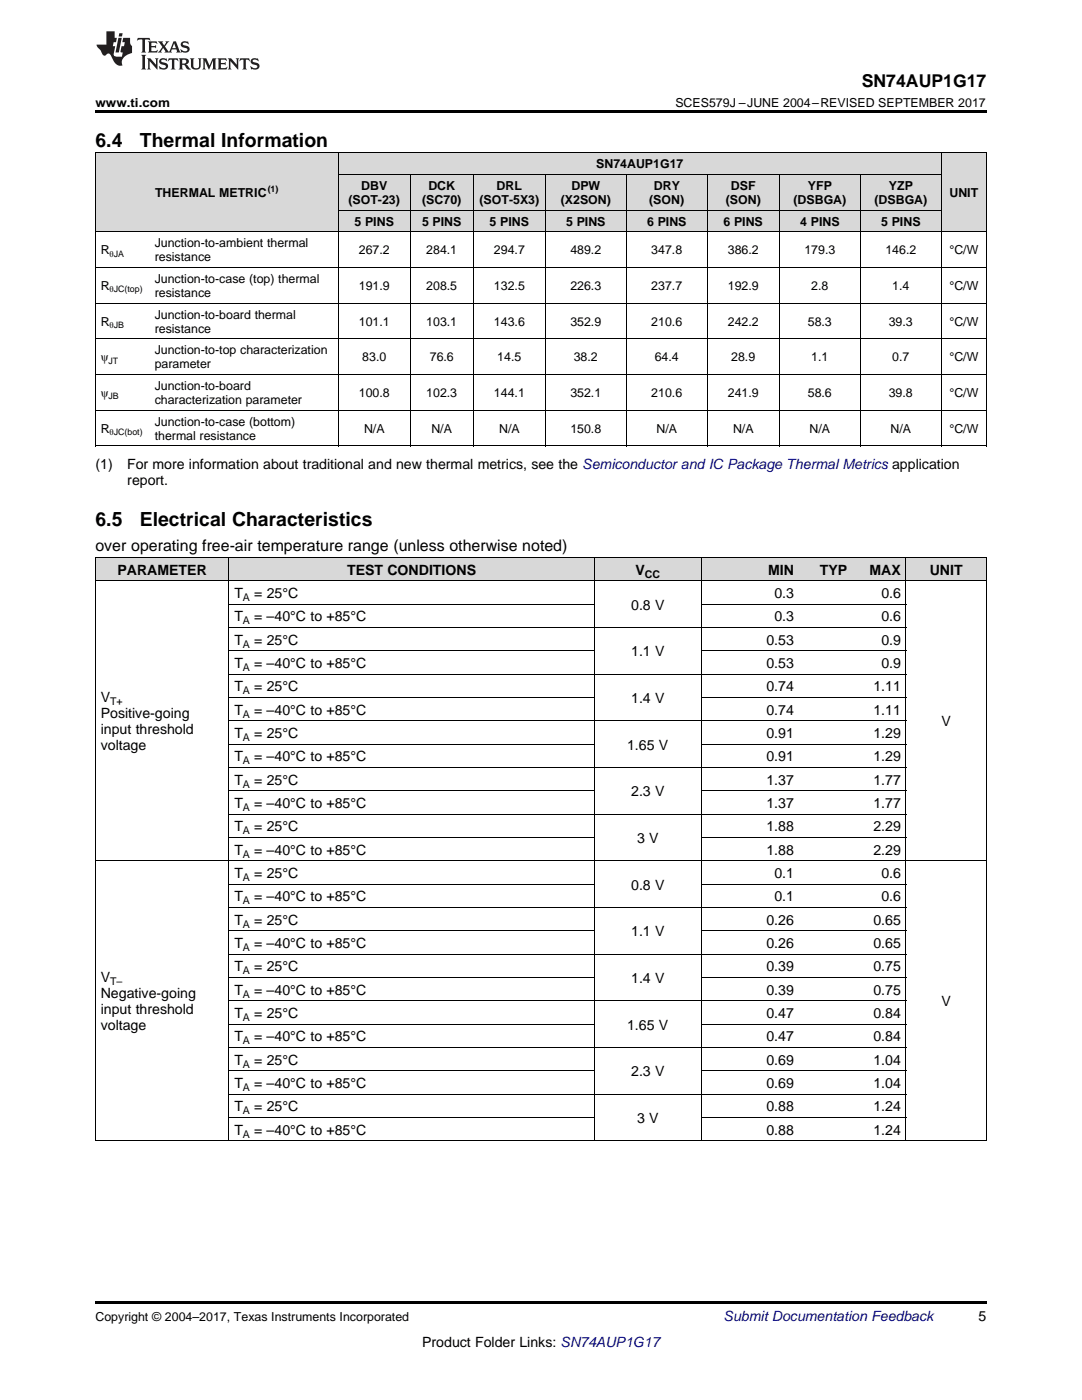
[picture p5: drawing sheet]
<svg xmlns="http://www.w3.org/2000/svg" width="216mm" height="279mm" viewBox="0 0 216 279" stroke-linecap="round" stroke-linejoin="round" font-family="sans-serif">
<defs><g id="words">
<g font-size="3.9">
<text x="19" y="29.3">6.4</text>
<text x="27.9" y="29.3">Thermal Information</text>
<text x="19" y="104.9">6.5</text>
<text x="27.9" y="104.9">Electrical Characteristics</text>
</g>
<text font-size="3.5" x="171.9" y="17.3">SN74AUP1G17</text>
<text font-size="3.2" x="19" y="110">over operating free-air temperature range (unless otherwise noted)</text>
<g font-size="2.8">
<text x="19" y="93.6">(1)</text>
<text x="25.4" y="93.6">For more information about traditional and new thermal metrics, see the Semiconductor and IC Package Thermal Metrics application</text>
<text x="25.4" y="96.8">report.</text>
<text x="23.4" y="114.7">PARAMETER</text>
<text x="46.8" y="119.3">T</text>
<text x="50.7" y="119.3">= 25°C</text>
<text x="69.3" y="114.7">TEST CONDITIONS</text>
<text x="126.8" y="114.7">V</text>
<text x="153.2" y="114.7">MIN</text>
<text x="154.5" y="119.3">0.3</text>
<text x="163.6" y="114.7">TYP</text>
<text x="173.5" y="114.7">MAX</text>
<text x="175.9" y="119.3">0.6</text>
<text x="185.5" y="114.7">UNIT</text>
<text x="46.8" y="124">T</text>
<text x="50.7" y="124">= –40°C to +85°C</text>
<text x="125.9" y="121.7">0.8 V</text>
<text x="154.5" y="124">0.3</text>
<text x="175.9" y="124">0.6</text>
<text x="46.8" y="128.7">T</text>
<text x="50.7" y="128.7">= 25°C</text>
<text x="125.9" y="131">1.1 V</text>
<text x="152.9" y="128.7">0.53</text>
<text x="175.9" y="128.7">0.9</text>
<text x="46.8" y="133.3">T</text>
<text x="46.8" y="138">T</text>
<text x="50.7" y="133.3">= –40°C to +85°C</text>
<text x="50.7" y="138">= 25°C</text>
<text x="152.9" y="133.3">0.53</text>
<text x="152.9" y="138">0.74</text>
<text x="174.3" y="138">1.11</text>
<text x="175.9" y="133.3">0.9</text>
<text x="20.1" y="140.2">V</text>
<text x="20.1" y="143.4">Positive-going</text>
<text x="46.8" y="142.6">T</text>
<text x="50.7" y="142.6">= –40°C to +85°C</text>
<text x="125.9" y="140.3">1.4 V</text>
<text x="152.9" y="142.6">0.74</text>
<text x="174.3" y="142.6">1.11</text>
<text x="20.1" y="146.5">input threshold</text>
<text x="20.1" y="149.7">voltage</text>
<text x="46.8" y="147.3">T</text>
<text x="50.7" y="147.3">= 25°C</text>
<text x="125.1" y="149.6">1.65 V</text>
<text x="152.9" y="147.3">0.91</text>
<text x="174.3" y="147.3">1.29</text>
<text x="187.9" y="145">V</text>
<text x="46.8" y="151.9">T</text>
<text x="50.7" y="151.9">= –40°C to +85°C</text>
<text x="152.9" y="151.9">0.91</text>
<text x="174.3" y="151.9">1.29</text>
<text x="46.8" y="156.6">T</text>
<text x="46.8" y="161.3">T</text>
<text x="50.7" y="156.6">= 25°C</text>
<text x="50.7" y="161.3">= –40°C to +85°C</text>
<text x="125.9" y="158.9">2.3 V</text>
<text x="152.9" y="156.6">1.37</text>
<text x="152.9" y="161.3">1.37</text>
<text x="174.3" y="156.6">1.77</text>
<text x="174.3" y="161.3">1.77</text>
<text x="46.8" y="165.9">T</text>
<text x="50.7" y="165.9">= 25°C</text>
<text x="152.9" y="165.9">1.88</text>
<text x="174.3" y="165.9">2.29</text>
<text x="46.8" y="170.6">T</text>
<text x="50.7" y="170.6">= –40°C to +85°C</text>
<text x="127.1" y="168.2">3 V</text>
<text x="152.9" y="170.6">1.88</text>
<text x="174.3" y="170.6">2.29</text>
<text x="46.8" y="175.2">T</text>
<text x="46.8" y="179.9">T</text>
<text x="50.7" y="175.2">= 25°C</text>
<text x="50.7" y="179.9">= –40°C to +85°C</text>
<text x="125.9" y="177.6">0.8 V</text>
<text x="154.5" y="175.2">0.1</text>
<text x="154.5" y="179.9">0.1</text>
<text x="175.9" y="175.2">0.6</text>
<text x="175.9" y="179.9">0.6</text>
<text x="46.8" y="184.5">T</text>
<text x="50.7" y="184.5">= 25°C</text>
<text x="152.9" y="184.5">0.26</text>
<text x="174.3" y="184.5">0.65</text>
<text x="46.8" y="189.2">T</text>
<text x="50.7" y="189.2">= –40°C to +85°C</text>
<text x="125.9" y="186.9">1.1 V</text>
<text x="152.9" y="189.2">0.26</text>
<text x="174.3" y="189.2">0.65</text>
<text x="20.1" y="196.1">V</text>
<text x="46.8" y="193.9">T</text>
<text x="50.7" y="193.9">= 25°C</text>
<text x="125.9" y="196.2">1.4 V</text>
<text x="152.9" y="193.9">0.39</text>
<text x="174.3" y="193.9">0.75</text>
<text x="20.1" y="199.2">Negative-going</text>
<text x="20.1" y="202.4">input threshold</text>
<text x="46.8" y="198.5">T</text>
<text x="46.8" y="203.2">T</text>
<text x="50.7" y="198.5">= –40°C to +85°C</text>
<text x="50.7" y="203.2">= 25°C</text>
<text x="152.9" y="198.5">0.39</text>
<text x="152.9" y="203.2">0.47</text>
<text x="174.3" y="198.5">0.75</text>
<text x="174.3" y="203.2">0.84</text>
<text x="187.9" y="200.8">V</text>
<text x="20.1" y="205.6">voltage</text>
<text x="46.8" y="207.8">T</text>
<text x="50.7" y="207.8">= –40°C to +85°C</text>
<text x="125.1" y="205.5">1.65 V</text>
<text x="152.9" y="207.8">0.47</text>
<text x="174.3" y="207.8">0.84</text>
<text x="46.8" y="212.5">T</text>
<text x="50.7" y="212.5">= 25°C</text>
<text x="125.9" y="214.8">2.3 V</text>
<text x="152.9" y="212.5">0.69</text>
<text x="174.3" y="212.5">1.04</text>
<text x="46.8" y="217.1">T</text>
<text x="46.8" y="221.8">T</text>
<text x="50.7" y="217.1">= –40°C to +85°C</text>
<text x="50.7" y="221.8">= 25°C</text>
<text x="152.9" y="217.1">0.69</text>
<text x="152.9" y="221.8">0.88</text>
<text x="174.3" y="217.1">1.04</text>
<text x="174.3" y="221.8">1.24</text>
<text x="46.8" y="226.4">T</text>
<text x="50.7" y="226.4">= –40°C to +85°C</text>
<text x="127.1" y="224.1">3 V</text>
<text x="152.9" y="226.4">0.88</text>
<text x="174.3" y="226.4">1.24</text>
<text x="195.3" y="263.6">5</text>
<text x="84.2" y="268.9">Product Folder Links: SN74AUP1G17</text>
</g>
<text font-size="2.8" fill="#0000c8" x="144.4" y="263.6">Submit Documentation Feedback</text>
<g font-size="2.5">
<text x="19" y="21.4">www.ti.com</text>
<text x="134.8" y="21.4">SCES579J –JUNE 2004–REVISED SEPTEMBER 2017</text>
<text x="119" y="33.6">SN74AUP1G17</text>
<text x="30.9" y="39.3">THERMAL METRIC</text>
<text x="69.5" y="40.7">(SOT-23)</text>
<text x="72.1" y="37.9">DBV</text>
<text x="84.2" y="40.7">(SC70)</text>
<text x="85.5" y="37.9">DCK</text>
<text x="95.7" y="40.7">(SOT-5X3)</text>
<text x="99.1" y="37.9">DRL</text>
<text x="111.9" y="40.7">(X2SON)</text>
<text x="114" y="37.9">DPW</text>
<text x="129.5" y="40.7">(SON)</text>
<text x="130.5" y="37.9">DRY</text>
<text x="144.8" y="40.7">(SON)</text>
<text x="145.8" y="37.9">DSF</text>
<text x="158.3" y="40.7">(DSBGA)</text>
<text x="161.2" y="37.9">YFP</text>
<text x="174.5" y="40.7">(DSBGA)</text>
<text x="177.4" y="37.9">YZP</text>
<text x="189.4" y="39.3">UNIT</text>
<text x="70.7" y="45">5 PINS</text>
<text x="84.2" y="45">5 PINS</text>
<text x="97.7" y="45">5 PINS</text>
<text x="113" y="45">5 PINS</text>
<text x="129.1" y="45">6 PINS</text>
<text x="144.4" y="45">6 PINS</text>
<text x="159.7" y="45">4 PINS</text>
<text x="175.8" y="45">5 PINS</text>
<text x="20.1" y="50.7">R</text>
<text x="30.9" y="49.3">Junction-to-ambient thermal</text>
<text x="30.9" y="52.1">resistance</text>
<text x="71.6" y="50.7">267.2</text>
<text x="85.1" y="50.7">284.1</text>
<text x="98.6" y="50.7">294.7</text>
<text x="113.8" y="50.7">489.2</text>
<text x="130" y="50.7">347.8</text>
<text x="145.2" y="50.7">386.2</text>
<text x="160.5" y="50.7">179.3</text>
<text x="176.7" y="50.7">146.2</text>
<text x="189.4" y="50.7">°C/W</text>
<text x="20.1" y="57.9">R</text>
<text x="30.9" y="56.4">Junction-to-case (top) thermal</text>
<text x="30.9" y="59.3">resistance</text>
<text x="71.6" y="57.9">191.9</text>
<text x="85.1" y="57.9">208.5</text>
<text x="98.6" y="57.9">132.5</text>
<text x="113.8" y="57.9">226.3</text>
<text x="130" y="57.9">237.7</text>
<text x="145.2" y="57.9">192.9</text>
<text x="161.9" y="57.9">2.8</text>
<text x="178" y="57.9">1.4</text>
<text x="189.4" y="57.9">°C/W</text>
<text x="20.1" y="65">R</text>
<text x="30.9" y="63.6">Junction-to-board thermal</text>
<text x="71.6" y="65">101.1</text>
<text x="85.1" y="65">103.1</text>
<text x="98.6" y="65">143.6</text>
<text x="113.8" y="65">352.9</text>
<text x="130" y="65">210.6</text>
<text x="145.2" y="65">242.2</text>
<text x="161.2" y="65">58.3</text>
<text x="177.3" y="65">39.3</text>
<text x="189.4" y="65">°C/W</text>
<text x="30.9" y="66.4">resistance</text>
<text x="30.9" y="70.7">Junction-to-top characterization</text>
<text x="20.1" y="72.1">ψ</text>
<text x="30.9" y="73.5">parameter</text>
<text x="30.9" y="77.8">Junction-to-board</text>
<text x="72.3" y="72.1">83.0</text>
<text x="85.8" y="72.1">76.6</text>
<text x="99.2" y="72.1">14.5</text>
<text x="114.5" y="72.1">38.2</text>
<text x="130.6" y="72.1">64.4</text>
<text x="145.9" y="72.1">28.9</text>
<text x="161.9" y="72.1">1.1</text>
<text x="178" y="72.1">0.7</text>
<text x="189.4" y="72.1">°C/W</text>
<text x="20.1" y="79.2">ψ</text>
<text x="30.9" y="80.6">characterization parameter</text>
<text x="71.6" y="79.2">100.8</text>
<text x="85.1" y="79.2">102.3</text>
<text x="98.6" y="79.2">144.1</text>
<text x="113.8" y="79.2">352.1</text>
<text x="130" y="79.2">210.6</text>
<text x="145.2" y="79.2">241.9</text>
<text x="161.2" y="79.2">58.6</text>
<text x="177.3" y="79.2">39.8</text>
<text x="189.4" y="79.2">°C/W</text>
<text x="20.1" y="86.4">R</text>
<text x="30.9" y="84.9">Junction-to-case (bottom)</text>
<text x="30.9" y="87.8">thermal resistance</text>
<text x="72.6" y="86.4">N/A</text>
<text x="86.1" y="86.4">N/A</text>
<text x="99.6" y="86.4">N/A</text>
<text x="113.8" y="86.4">150.8</text>
<text x="131" y="86.4">N/A</text>
<text x="146.3" y="86.4">N/A</text>
<text x="161.5" y="86.4">N/A</text>
<text x="177.7" y="86.4">N/A</text>
<text x="189.4" y="86.4">°C/W</text>
<text x="19" y="263.6">Copyright © 2004–2017, Texas Instruments Incorporated</text>
</g>
<g font-size="2.1">
<text x="48.5" y="119.9">A</text>
<text x="128.7" y="115.3">CC</text>
<text x="48.5" y="124.6">A</text>
<text x="48.5" y="129.2">A</text>
<text x="48.5" y="133.9">A</text>
<text x="22" y="140.8">T+</text>
<text x="48.5" y="138.5">A</text>
<text x="48.5" y="143.2">A</text>
<text x="48.5" y="147.8">A</text>
<text x="48.5" y="152.5">A</text>
<text x="48.5" y="157.2">A</text>
<text x="48.5" y="161.8">A</text>
<text x="48.5" y="166.5">A</text>
<text x="48.5" y="171.1">A</text>
<text x="48.5" y="175.8">A</text>
<text x="48.5" y="180.4">A</text>
<text x="48.5" y="185.1">A</text>
<text x="48.5" y="189.8">A</text>
<text x="22" y="196.6">T–</text>
<text x="48.5" y="194.4">A</text>
<text x="48.5" y="199.1">A</text>
<text x="48.5" y="203.7">A</text>
<text x="48.5" y="208.4">A</text>
<text x="48.5" y="213">A</text>
<text x="48.5" y="217.7">A</text>
<text x="48.5" y="222.4">A</text>
<text x="48.5" y="227">A</text>
</g>
<g font-size="1.8">
<text x="53.4" y="38.3">(1)</text>
<text x="21.9" y="51.2">θJA</text>
<text x="21.9" y="58.3">θJC(top)</text>
<text x="21.9" y="65.5">θJB</text>
<text x="21.6" y="72.6">JT</text>
<text x="21.6" y="79.7">JB</text>
<text x="21.9" y="86.9">θJC(bot)</text>
</g>
</g></defs>
<g fill="#d8d8d8">
<path d="M19 111.3h8.9v4.7h-8.9z"/>
<path d="M27.9 111.3h17.8v4.7h-17.8z"/>
<path d="M45.7 111.3h39.1v4.7h-39.1z"/>
<path d="M84.8 111.3h33.8v4.7h-33.8z"/>
<path d="M118.6 111.3h21.3v4.7h-21.3z"/>
<path d="M139.9 111.3h19.6v4.7h-19.6z"/>
<path d="M159.5 111.3h10.7v4.7h-10.7z"/>
<path d="M170.2 111.3h10.6v4.7h-10.6z"/>
<path d="M180.8 111.3h16v4.7h-16z"/>
<path d="M19 30.6h10.8v15.7h-10.8z"/>
<path d="M29.8 30.6h37.7v15.7h-37.7z"/>
<path d="M187.9 30.6h8.9v15.7h-8.9z"/>
<path d="M67.5 42h14.4v4.3h-14.4z"/>
<path d="M81.9 42h12.6v4.3h-12.6z"/>
<path d="M94.5 42h14.3v4.3h-14.3z"/>
<path d="M108.8 42h16.2v4.3h-16.2z"/>
<path d="M125 42h16.1v4.3h-16.1z"/>
<path d="M141.1 42h14.4v4.3h-14.4z"/>
<path d="M155.5 42h16.2v4.3h-16.2z"/>
<path d="M171.7 42h16.2v4.3h-16.2z"/>
<path d="M67.5 34.9h14.4v7.1h-14.4z"/>
<path d="M81.9 34.9h12.6v7.1h-12.6z"/>
<path d="M94.5 34.9h14.3v7.1h-14.3z"/>
<path d="M108.8 34.9h16.2v7.1h-16.2z"/>
<path d="M125 34.9h16.1v7.1h-16.1z"/>
<path d="M141.1 34.9h14.4v7.1h-14.4z"/>
<path d="M155.5 34.9h16.2v7.1h-16.2z"/>
<path d="M171.7 34.9h16.2v7.1h-16.2z"/>
<path d="M67.5 30.6h14.4v4.3h-14.4z"/>
<path d="M81.9 30.6h12.6v4.3h-12.6z"/>
<path d="M94.5 30.6h14.3v4.3h-14.3z"/>
<path d="M108.8 30.6h16.2v4.3h-16.2z"/>
<path d="M125 30.6h16.1v4.3h-16.1z"/>
<path d="M141.1 30.6h14.4v4.3h-14.4z"/>
<path d="M155.5 30.6h16.2v4.3h-16.2z"/>
<path d="M171.7 30.6h16.2v4.3h-16.2z"/>
</g>
<g fill="#000">
<path d="M19 22h177.8v.5h-177.8zM19 89h.2zM67.4 89h.1zM81.8 89h.1zM94.4 89h.1zM108.7 89h.1zM124.9 89h.1zM141 89h.1zM155.4 89h.1zM171.6 89h.1zM187.7 89h.2zM196.7 89h.1z"/>
<path d="M19 259.7h177.8v.5h-177.8z"/>
</g>
<g fill="none" stroke="#000" stroke-width=".2">
<path d="M19 30.5h177.8M19.1 30.5v58.5M67.5 30.5v58.5M67.5 34.8h120.3M81.8 34.8v54.2M94.4 34.8v54.2M108.8 34.8v54.2M124.9 34.8v54.2M141.1 34.8v54.2M155.5 34.8v54.2M171.6 34.8v54.2M187.8 30.5v58.5"/>
<path d="M196.8 30.5v58.5M19 53.4h177.8M19 46.2h177.8M67.5 41.9h120.4M19 74.7h177.8M19 67.6h177.8M19 60.5h177.8M19 89h177.8M19 81.9h177.8M19 111.2l177.8 .1v116.4M19 115.9h177.8M19.1 111.3v116.4"/>
<path d="M45.7 111.3v116.4M118.6 111.3v116.4M139.9 111.3v116.4M180.8 111.3v116.4M45.7 139.2h72.9M45.7 134.5h135.1M45.7 129.9h72.9M45.7 125.2h135.1M45.7 120.6h72.9M139.9 139.2h40.9M139.9 129.9h40.9M139.9 120.6h40.9"/>
<path d="M45.7 157.8h72.9M45.7 153.2h135.1M45.7 148.5h72.9M45.7 143.8h135.1M139.9 157.8h40.9M139.9 148.5h40.9M19 171.8h177.8M45.7 176.4h72.9M45.7 167.1h72.9M45.7 162.5h135.1M139.9 176.4h40.9M139.9 167.1h40.9"/>
<path d="M45.7 199.7h135.1M45.7 195.1h72.9M45.7 190.4h135.1M45.7 185.8h72.9M45.7 181.1h135.1M139.9 195.1h40.9M139.9 185.8h40.9M45.7 218.4h135.1M45.7 213.7h72.9M45.7 209h135.1M45.7 204.4h72.9M139.9 213.7h40.9"/>
<path d="M139.9 204.4h40.9M19 227.7h177.8M45.7 223h72.9M139.9 223h40.9"/>
</g>
<g fill="#231f20">
<path d="M27.5 7.6l-.1 .5 .4-.2h.6v.1v2.1l-.2 .4h1l-.3-.4v-2.1l.1-.1h.5l.5 .2-.2-.5zM29.5 8.3l.2 .3v1.5l-.2 .4h1.8l.2-.6a1.04 1.04 0 0 1-1.3 .2v-.7h.6l.3 .2v-.6l-.3 .2h-.6v-.6l.8-.1 .4 .3-.2-.5zM31.5 8.3l.9 1.1-.9 1.1h.8l-.2-.2 .5-.7 .4 .7-.2 .2h1.5l-.1-.2 .1-.4h.9l.1 .4-.2 .2h1l-.3-.3-.7-1.9h-.5l-.9 2-.8-1 .9-1h-.8l.1 .3-.3 .5-.4-.6 .2-.2zM34.7 8.6l.4 1h-.7zM36.3 8.4a.63 .63 0 0 0-.2 .7 .63 .63 0 0 0 .6 .4l.6 .2 .1 .2a.75 .75 0 0 1-.7 .4 .75 .75 0 0 1-.6-.5l.1 .7 .1-.1a1.11 1.11 0 0 0 1.5-.6 1.13 1.13 0 0 0-1.2-.8l-.1-.4a1.04 1.04 0 0 1 1.2 .2l-.2-.5-.1 .1-.5-.2zM28.2 10.9l.2 .4v2.2l-.2 .4h1l-.3-.4v-2.2l.3-.4zM29.3 11.6l.3 .4v1.5l-.3 .4h.8l-.2-.4v-1.3l1.5 1.7v-1.9l.2-.4h-.7l.2 .4v.9l-1.1-1.3zM32 11.8a.62 .62 0 0 0-.2 .7 .62 .62 0 0 0 .6 .4l.6 .1 .1 .3a.76 .76 0 0 1-.7 .3 .76 .76 0 0 1-.6-.4l.1 .7 .1-.1a1.11 1.11 0 0 0 1.5-.6 1.13 1.13 0 0 0-1.2-.8l-.1-.4a1.04 1.04 0 0 1 1.2 .2l-.2-.6-.1 .1-.5-.1zM33.7 11.6l-.2 .6a.61 .61 0 0 1 .8-.3v1.6l-.2 .4h.9l-.2-.4v-1.6a.63 .63 0 0 1 .8 .3l-.2-.6zM35.6 11.6l.3 .4v1.5l-.3 .4h1l-.2-.2v-.8l.5 .2a.76 .76 0 0 0 1.2 .7l-1-1a.58 .58 0 0 0 .6-.5 .58 .58 0 0 0-.5-.6zM36.4 11.9h.1a.45 .45 0 0 1 .5 .1 .45 .45 0 0 1 .1 .5l-.7 .2zM37.9 11.6l.2 .2a2.17 2.17 0 0 0 .3 1.9 .99 .99 0 0 0 1.6-.6v-1.1l.2-.4h-.7l.2 .2a1.92 1.92 0 0 1-.2 1.8 .6 .6 0 0 1-.9-.5v-1.1l.2-.4zM40.4 11.6l.2 .4v1.5l-.2 .4h.7l-.2-.4v-1.4l.8 1.8 .8-1.8v1.4l-.2 .4h.9l-.2-.4v-1.5l.2-.4h-.8l-.6 1.5-.6-1.5zM43.4 11.6l.2 .4v1.5l-.2 .4h1.8l.2-.6a1.04 1.04 0 0 1-1.3 .1v-.6h.5l.4 .2v-.6l-.4 .2h-.5v-.7h.8l.3 .3-.1-.6zM45.5 11.6l.2 .4v1.5l-.2 .4h.7l-.2-.4v-1.3l1.5 1.7v-1.9l.2-.4h-.7l.2 .4v.9l-1.1-1.3zM47.9 11.6l-.1 .6a.61 .61 0 0 1 .8-.3v1.6l-.3 .4h1l-.3-.4 .1-1.6a.63 .63 0 0 1 .7 .3l-.1-.6zM50.2 11.8a.62 .62 0 0 0-.2 .7 .62 .62 0 0 0 .6 .4l.6 .1 .2 .3a.76 .76 0 0 1-.8 .3 .76 .76 0 0 1-.6-.4l.1 .7 .2-.1a1.11 1.11 0 0 0 1.5-.6 1.13 1.13 0 0 0-1.3-.8l-.1-.4a1.04 1.04 0 0 1 1.2 .2l-.1-.6-.2 .1-.5-.1z"/>
<path d="M21.2 6.3v2.6h-1.9l.1 .4 .7 .9a.91 .91 0 0 0 1 .8 .56 .56 0 0 1 .5-.3 .56 .56 0 0 1 .5 .3l.4 .8a1.53 1.53 0 0 0 1.9 1.2 1.54 1.54 0 0 1 1-2.1l.9-.3v-1.4a1.52 1.52 0 0 1-.3-1.6h-1.4l-.2 .8h.5l-.2 .8h-.4l-.2 1v.2l.4 .1-.2 .8a1.93 1.93 0 0 1-1.6-.3l.3-1.8h-.5l.2-.8h.4l.2-.8h-.4v-1.3zM23.6 7.6l-.6 2.9h.7l.6-2.9zM23.8 6.6l-.1 .7h.6l.2-.7z"/>
</g>
<use href="#words"/>
</svg>
